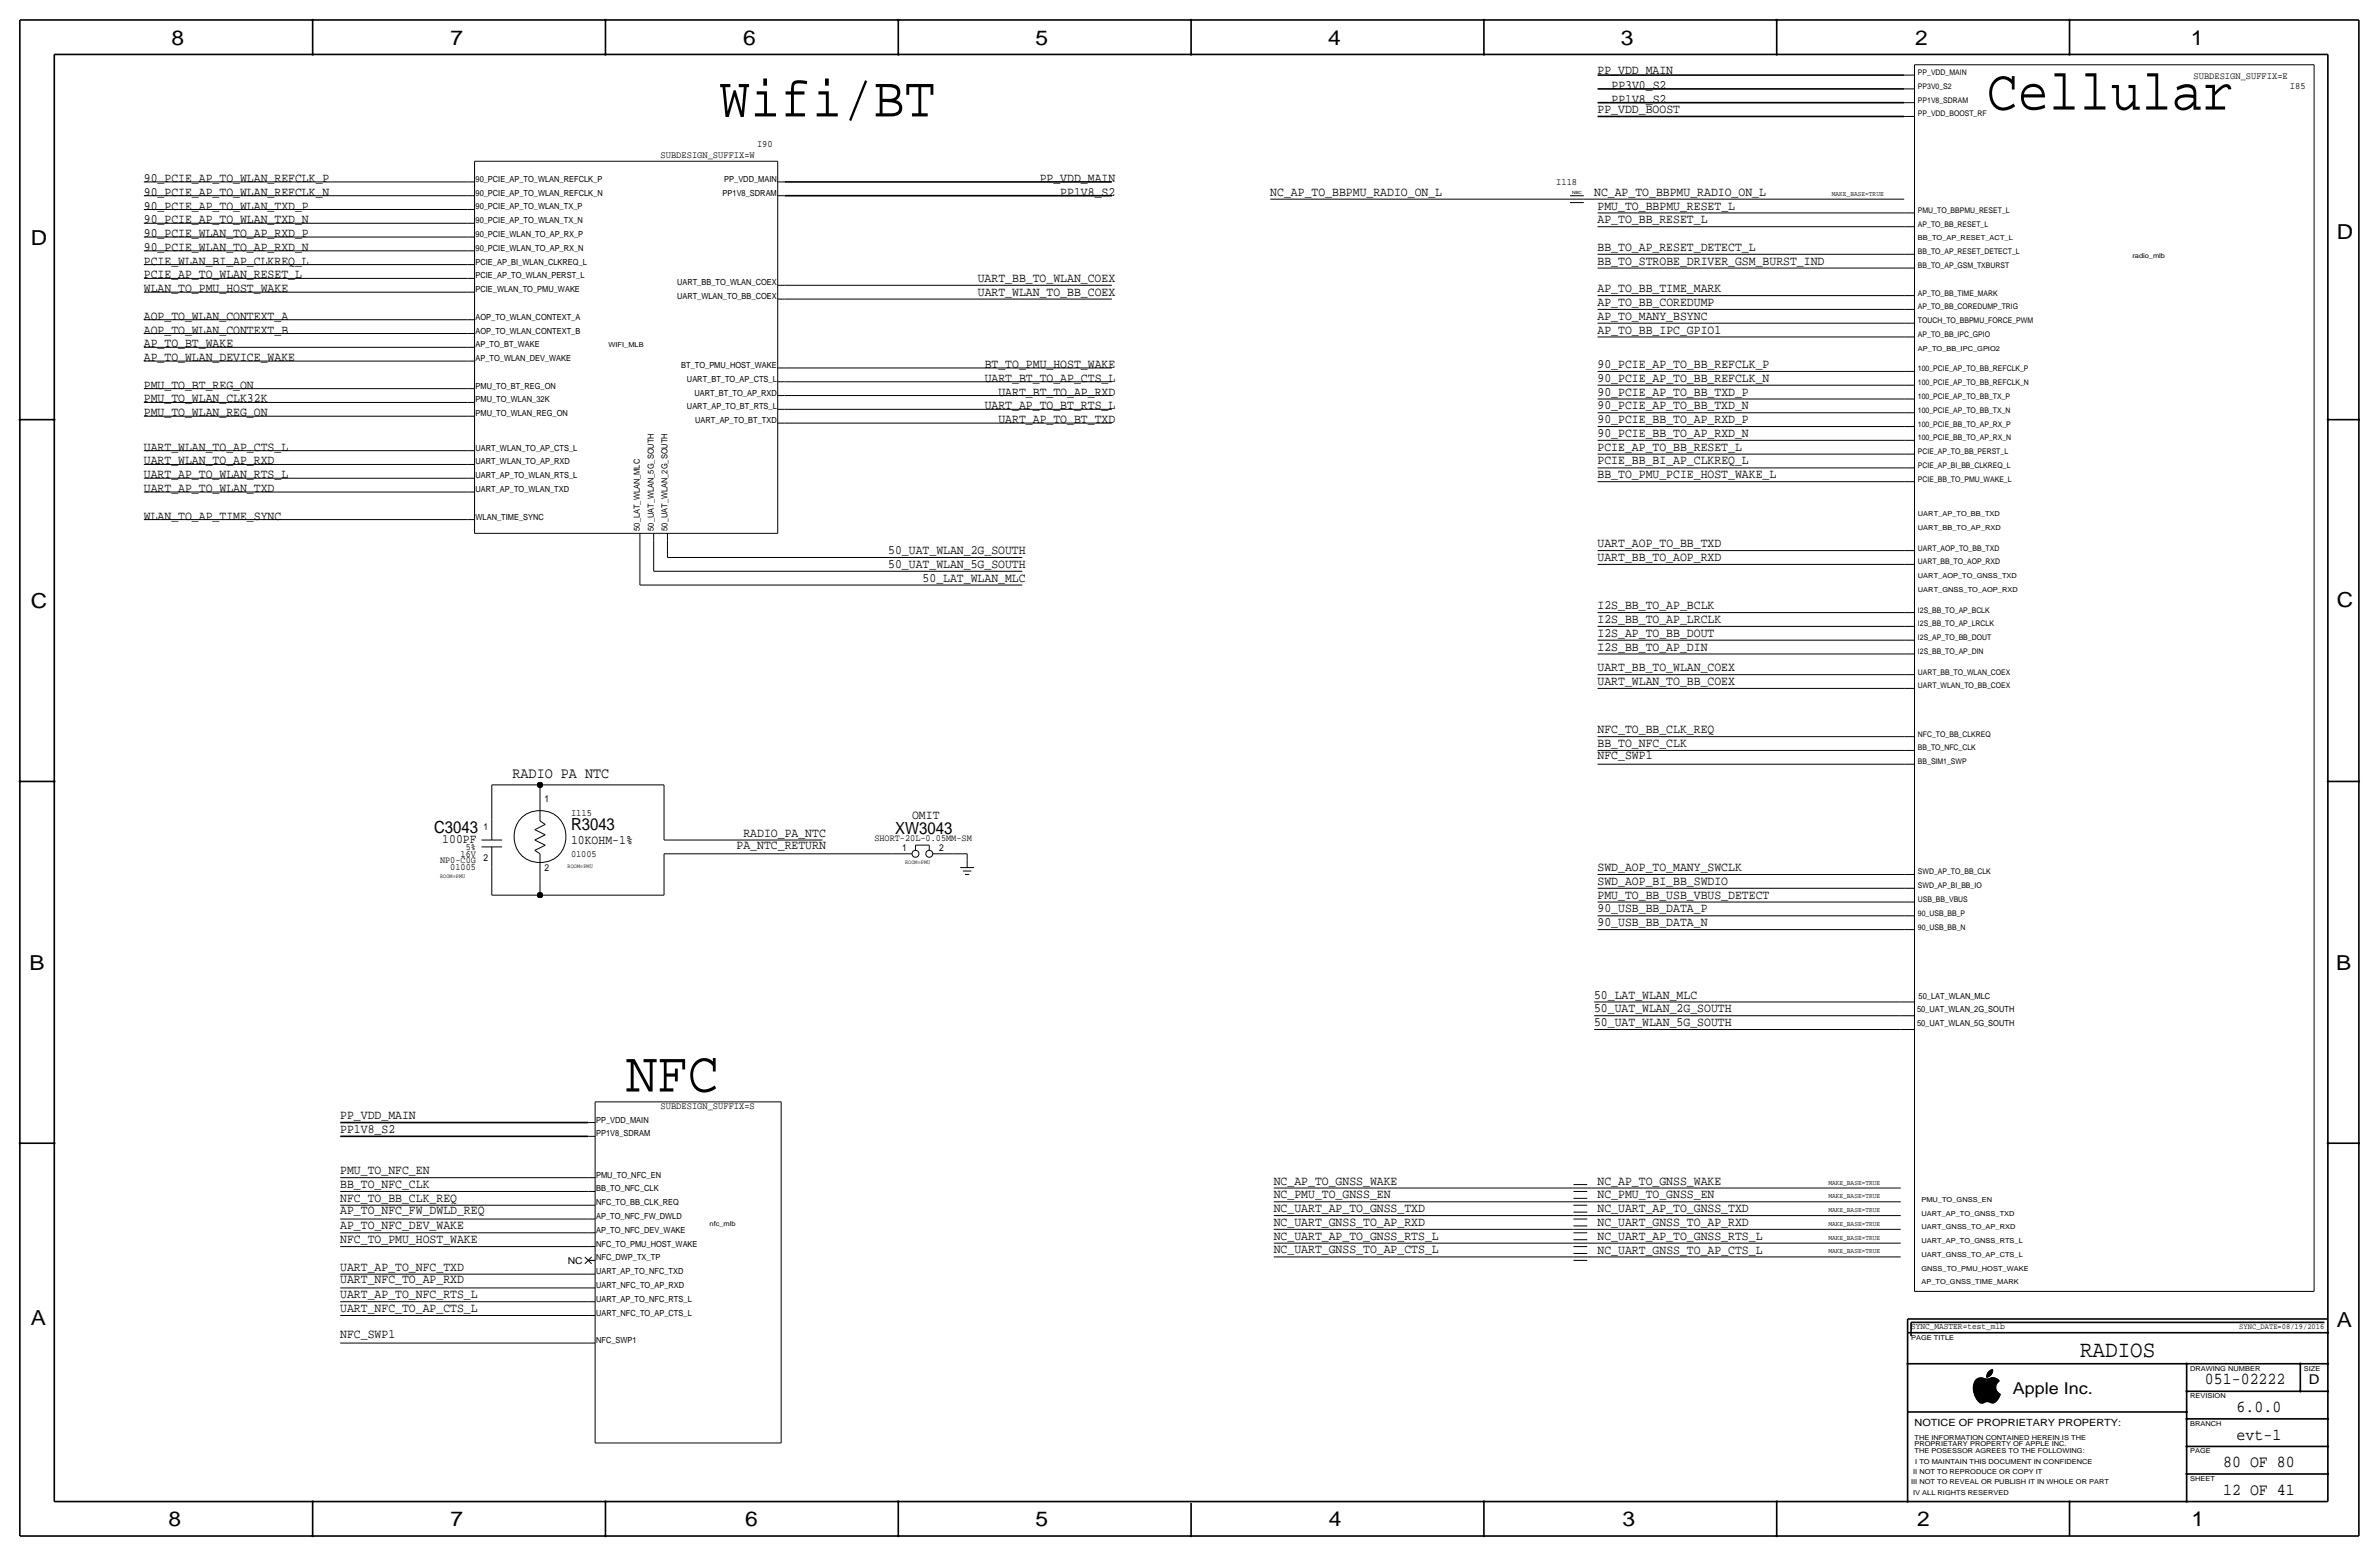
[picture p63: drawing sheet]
<svg xmlns="http://www.w3.org/2000/svg" width="877mm" height="574mm" viewBox="0 0 877 574" stroke-linecap="round" stroke-linejoin="round" font-family="sans-serif">
<defs><g id="words">
<g font-size="21.3">
<text x="732.5" y="40.4">Cellular</text>
<text x="265.1" y="42.9">Wifi/BT</text>
<text x="230.8" y="402.3">NFC</text>
</g>
<text font-size="8.6" x="766.9" y="500.1">RADIOS</text>
<g font-size="7.6">
<text x="63.2" y="16.5">8</text>
<text x="166.1" y="16.5">7</text>
<text x="274" y="16.5">6</text>
<text x="381.7" y="16.5">5</text>
<text x="489.7" y="16.5">4</text>
<text x="597.6" y="16.5">3</text>
<text x="706.1" y="16.5">2</text>
<text x="807.7" y="16.5">1</text>
<text x="861.5" y="88.1">D</text>
<text x="11.4" y="90.4">D</text>
<text x="11.4" y="224.3">C</text>
<text x="861.5" y="223.8">C</text>
<text x="10.8" y="357.6">B</text>
<text x="861.3" y="357.4">B</text>
<text x="11.3" y="488.4">A</text>
<text x="861.5" y="489.2">A</text>
<text x="62.2" y="562.6">8</text>
<text x="166" y="562.6">7</text>
<text x="274.8" y="562.6">6</text>
<text x="381.7" y="562.6">5</text>
<text x="489.9" y="562.6">4</text>
<text x="598.1" y="562.6">3</text>
<text x="706.8" y="562.6">2</text>
<text x="807.9" y="562.6">1</text>
</g>
<g font-size="6.2">
<text x="210.5" y="305.8">R3043</text>
<text x="160" y="307.1">C3043</text>
<text x="330" y="307.3">XW3043</text>
<text x="812.9" y="510.3">051-02222</text>
<text x="824.6" y="520.4">6.0.0</text>
<text x="824.6" y="530.6">evt-1</text>
<text x="819.6" y="540.8">80 OF 80</text>
<text x="819.6" y="550.9">12 OF 41</text>
</g>
<text font-size="6" x="742.1" y="513.9">Apple Inc.</text>
<text font-size="5.6" x="188.9" y="286.8">RADIO PA NTC</text>
<text font-size="5" x="851.2" y="510.3">D</text>
<g font-size="4.7">
<text x="589" y="27.2">PP_VDD_MAIN</text>
<text x="594.1" y="32.8">PP3V0_S2</text>
<text x="589" y="41.7">PP_VDD_BOOST</text>
<text x="594.1" y="37.8">PP1V8_S2</text>
<text x="53" y="67.1">90_PCIE_AP_TO_WLAN_REFCLK_P</text>
<text x="383.3" y="67.1">PP_VDD_MAIN</text>
<text x="53" y="72.1">90_PCIE_AP_TO_WLAN_REFCLK_N</text>
<text x="53" y="77.2">90_PCIE_AP_TO_WLAN_TXD_P</text>
<text x="390.9" y="72.1">PP1V8_S2</text>
<text x="468.3" y="72.1">NC_AP_TO_BBPMU_RADIO_ON_L</text>
<text x="587.7" y="72.1">NC_AP_TO_BBPMU_RADIO_ON_L</text>
<text x="589" y="77.2">PMU_TO_BBPMU_RESET_L</text>
<text x="53" y="82.3">90_PCIE_AP_TO_WLAN_TXD_N</text>
<text x="589" y="82.3">AP_TO_BB_RESET_L</text>
<text x="53" y="87.4">90_PCIE_WLAN_TO_AP_RXD_P</text>
<text x="53" y="92.5">90_PCIE_WLAN_TO_AP_RXD_N</text>
<text x="589" y="92.5">BB_TO_AP_RESET_DETECT_L</text>
<text x="53" y="97.5">PCIE_WLAN_BI_AP_CLKREQ_L</text>
<text x="589" y="97.6">BB_TO_STROBE_DRIVER_GSM_BURST_IND</text>
<text x="53" y="107.7">WLAN_TO_PMU_HOST_WAKE</text>
<text x="53" y="102.6">PCIE_AP_TO_WLAN_RESET_L</text>
<text x="360.5" y="103.9">UART_BB_TO_WLAN_COEX</text>
<text x="589" y="107.7">AP_TO_BB_TIME_MARK</text>
<text x="360.5" y="109">UART_WLAN_TO_BB_COEX</text>
<text x="589" y="112.8">AP_TO_BB_COREDUMP</text>
<text x="53" y="117.9">AOP_TO_WLAN_CONTEXT_A</text>
<text x="589" y="117.9">AP_TO_MANY_BSYNC</text>
<text x="53" y="122.9">AOP_TO_WLAN_CONTEXT_B</text>
<text x="589" y="122.9">AP_TO_BB_IPC_GPIO1</text>
<text x="53" y="128">AP_TO_BT_WAKE</text>
<text x="53" y="133.1">AP_TO_WLAN_DEVICE_WAKE</text>
<text x="363" y="135.6">BT_TO_PMU_HOST_WAKE</text>
<text x="589" y="135.6">90_PCIE_AP_TO_BB_REFCLK_P</text>
<text x="53" y="143.3">PMU_TO_BT_REG_ON</text>
<text x="363" y="140.7">UART_BT_TO_AP_CTS_L</text>
<text x="589" y="140.7">90_PCIE_AP_TO_BB_REFCLK_N</text>
<text x="53" y="148.3">PMU_TO_WLAN_CLK32K</text>
<text x="368.1" y="145.8">UART_BT_TO_AP_RXD</text>
<text x="589" y="145.8">90_PCIE_AP_TO_BB_TXD_P</text>
<text x="53" y="153.4">PMU_TO_WLAN_REG_ON</text>
<text x="363" y="150.9">UART_AP_TO_BT_RTS_L</text>
<text x="368.1" y="156">UART_AP_TO_BT_TXD</text>
<text x="589" y="150.9">90_PCIE_AP_TO_BB_TXD_N</text>
<text x="589" y="156">90_PCIE_BB_TO_AP_RXD_P</text>
<text x="589" y="161">90_PCIE_BB_TO_AP_RXD_N</text>
<text x="53" y="166.1">UART_WLAN_TO_AP_CTS_L</text>
<text x="589" y="166.1">PCIE_AP_TO_BB_RESET_L</text>
<text x="53" y="171.2">UART_WLAN_TO_AP_RXD</text>
<text x="589" y="171.2">PCIE_BB_BI_AP_CLKREQ_L</text>
<text x="53" y="176.3">UART_AP_TO_WLAN_RTS_L</text>
<text x="589" y="176.3">BB_TO_PMU_PCIE_HOST_WAKE_L</text>
<text x="53" y="181.4">UART_AP_TO_WLAN_TXD</text>
<text x="53" y="191.5">WLAN_TO_AP_TIME_SYNC</text>
<text x="589" y="201.7">UART_AOP_TO_BB_TXD</text>
<text x="327.5" y="209.3">50_UAT_WLAN_5G_SOUTH</text>
<text x="327.5" y="204.2">50_UAT_WLAN_2G_SOUTH</text>
<text x="589" y="206.8">UART_BB_TO_AOP_RXD</text>
<text x="340.1" y="214.4">50_LAT_WLAN_MLC</text>
<text x="589" y="224.5">I2S_BB_TO_AP_BCLK</text>
<text x="589" y="229.6">I2S_BB_TO_AP_LRCLK</text>
<text x="589" y="239.8">I2S_BB_TO_AP_DIN</text>
<text x="589" y="234.7">I2S_AP_TO_BB_DOUT</text>
<text x="589" y="247.4">UART_BB_TO_WLAN_COEX</text>
<text x="589" y="252.5">UART_WLAN_TO_BB_COEX</text>
<text x="589" y="275.3">BB_TO_NFC_CLK</text>
<text x="589" y="270.3">NFC_TO_BB_CLK_REQ</text>
<text x="589" y="279.9">NFC_SWP1</text>
<text x="336.2" y="302">OMIT</text>
<text x="163" y="310.9">100PF</text>
<text x="210.5" y="311.2">10KOHM-1%</text>
<text x="274.1" y="308.4">RADIO_PA_NTC</text>
<text x="271.5" y="313">PA_NTC_RETURN</text>
<text x="589" y="321.1">SWD_AOP_TO_MANY_SWCLK</text>
<text x="589" y="326.1">SWD_AOP_BI_BB_SWDIO</text>
<text x="589" y="331.2">PMU_TO_BB_USB_VBUS_DETECT</text>
<text x="589" y="341.4">90_USB_BB_DATA_N</text>
<text x="589" y="336.3">90_USB_BB_DATA_P</text>
<text x="587.7" y="368.1">50_LAT_WLAN_MLC</text>
<text x="587.7" y="373.1">50_UAT_WLAN_2G_SOUTH</text>
<text x="587.7" y="378.2">50_UAT_WLAN_5G_SOUTH</text>
<text x="125.4" y="412.5">PP_VDD_MAIN</text>
<text x="125.4" y="417.6">PP1V8_S2</text>
<text x="125.4" y="432.8">PMU_TO_NFC_EN</text>
<text x="125.4" y="437.9">BB_TO_NFC_CLK</text>
<text x="469.6" y="436.6">NC_AP_TO_GNSS_WAKE</text>
<text x="589" y="436.6">NC_AP_TO_GNSS_WAKE</text>
<text x="125.4" y="443">NFC_TO_BB_CLK_REQ</text>
<text x="469.6" y="441.7">NC_PMU_TO_GNSS_EN</text>
<text x="589" y="441.7">NC_PMU_TO_GNSS_EN</text>
<text x="125.4" y="447.6">AP_TO_NFC_FW_DWLD_REQ</text>
<text x="469.6" y="446.8">NC_UART_AP_TO_GNSS_TXD</text>
<text x="589" y="446.8">NC_UART_AP_TO_GNSS_TXD</text>
<text x="125.4" y="453.2">AP_TO_NFC_DEV_WAKE</text>
<text x="469.6" y="451.9">NC_UART_GNSS_TO_AP_RXD</text>
<text x="589" y="451.9">NC_UART_GNSS_TO_AP_RXD</text>
<text x="125.4" y="458.2">NFC_TO_PMU_HOST_WAKE</text>
<text x="469.6" y="457">NC_UART_AP_TO_GNSS_RTS_L</text>
<text x="589" y="456.9">NC_UART_AP_TO_GNSS_RTS_L</text>
<text x="469.6" y="462">NC_UART_GNSS_TO_AP_CTS_L</text>
<text x="589" y="462">NC_UART_GNSS_TO_AP_CTS_L</text>
<text x="125.4" y="472.9">UART_NFC_TO_AP_RXD</text>
<text x="125.4" y="468.4">UART_AP_TO_NFC_TXD</text>
<text x="125.4" y="478.5">UART_AP_TO_NFC_RTS_L</text>
<text x="125.4" y="483.6">UART_NFC_TO_AP_CTS_L</text>
<text x="125.4" y="493.3">NFC_SWP1</text>
</g>
<text font-size="3.7" x="705.8" y="525.5">NOTICE OF PROPRIETARY PROPERTY:</text>
<g font-size="3.6">
<text x="808.7" y="29">SUBDESIGN_SUFFIX=E</text>
<text x="844.2" y="32.8">I85</text>
<text x="243.5" y="58.2">SUBDESIGN_SUFFIX=W</text>
<text x="279.1" y="54.4">I90</text>
<text x="573.7" y="68.3">I118</text>
<text x="210.5" y="300.7">I115</text>
<text x="243.5" y="408.7">SUBDESIGN_SUFFIX=S</text>
</g>
<g font-size="3.5">
<text x="200.7" y="295.7">1</text>
<text x="178.3" y="305.8">1</text>
<text x="322.3" y="310.1">SHORT-20L-0.05MM-SM</text>
<text x="169.8" y="315.7">16V</text>
<text x="171.7" y="313.4">5%</text>
<text x="178.3" y="317.2">2</text>
<text x="210.5" y="316">01005</text>
<text x="332.6" y="313.7">1</text>
<text x="346.3" y="313.7">2</text>
<text x="162.2" y="318.3">NP0-C0G</text>
<text x="166" y="320.8">01005</text>
<text x="200.7" y="321.1">2</text>
<text x="209.3" y="465.8">NC</text>
</g>
<text font-size="3.2" x="704.5" y="490">SYNC_MASTER=test_mlb</text>
<g font-size="3.1">
<text x="175.3" y="67.1">90_PCIE_AP_TO_WLAN_REFCLK_P</text>
<text x="267" y="67.1">PP_VDD_MAIN</text>
<text x="175.3" y="77.2">90_PCIE_AP_TO_WLAN_TX_P</text>
<text x="175.3" y="72.1">90_PCIE_AP_TO_WLAN_REFCLK_N</text>
<text x="266.4" y="72.1">PP1V8_SDRAM</text>
<text x="175.3" y="82.3">90_PCIE_AP_TO_WLAN_TX_N</text>
<text x="175.3" y="87.4">90_PCIE_WLAN_TO_AP_RX_P</text>
<text x="175.3" y="92.5">90_PCIE_WLAN_TO_AP_RX_N</text>
<text x="175.3" y="97.5">PCIE_AP_BI_WLAN_CLKREQ_L</text>
<text x="175.3" y="102.6">PCIE_AP_TO_WLAN_PERST_L</text>
<text x="175.3" y="107.7">PCIE_WLAN_TO_PMU_WAKE</text>
<text x="249.6" y="105.2">UART_BB_TO_WLAN_COEX</text>
<text x="249.6" y="110.2">UART_WLAN_TO_BB_COEX</text>
<text x="175.3" y="117.9">AOP_TO_WLAN_CONTEXT_A</text>
<text x="175.3" y="122.9">AOP_TO_WLAN_CONTEXT_B</text>
<text x="175.3" y="128">AP_TO_BT_WAKE</text>
<text x="175.3" y="133.1">AP_TO_WLAN_DEV_WAKE</text>
<text x="251.1" y="135.6">BT_TO_PMU_HOST_WAKE</text>
<text x="175.3" y="143.3">PMU_TO_BT_REG_ON</text>
<text x="253.3" y="140.7">UART_BT_TO_AP_CTS_L</text>
<text x="175.3" y="148.3">PMU_TO_WLAN_32K</text>
<text x="256" y="145.8">UART_BT_TO_AP_RXD</text>
<text x="175.3" y="153.4">PMU_TO_WLAN_REG_ON</text>
<text x="253.3" y="150.9">UART_AP_TO_BT_RTS_L</text>
<text x="256.3" y="156">UART_AP_TO_BT_TXD</text>
<text x="175.3" y="166.1">UART_WLAN_TO_AP_CTS_L</text>
<text x="175.3" y="171.2">UART_WLAN_TO_AP_RXD</text>
<text x="175.3" y="176.3">UART_AP_TO_WLAN_RTS_L</text>
<text x="175.3" y="181.4">UART_AP_TO_WLAN_TXD</text>
<text x="175.3" y="191.5">WLAN_TIME_SYNC</text>
<text x="235.9" y="195.6" transform="rotate(-90 235.9 195.6)">50_LAT_WLAN_MLC</text>
<text x="241" y="195.6" transform="rotate(-90 241 195.6)">50_UAT_WLAN_5G_SOUTH</text>
<text x="246.1" y="195.6" transform="rotate(-90 246.1 195.6)">50_UAT_WLAN_2G_SOUTH</text>
<text x="707.3" y="368">50_LAT_WLAN_MLC</text>
<text x="706.7" y="373.1">50_UAT_WLAN_2G_SOUTH</text>
<text x="706.7" y="378.2">50_UAT_WLAN_5G_SOUTH</text>
<text x="219.8" y="413.8">PP_VDD_MAIN</text>
<text x="219.8" y="418.8">PP1V8_SDRAM</text>
<text x="219.8" y="434.1">PMU_TO_NFC_EN</text>
<text x="219.8" y="439.2">BB_TO_NFC_CLK</text>
<text x="219.8" y="449.3">AP_TO_NFC_FW_DWLD</text>
<text x="219.8" y="444.2">NFC_TO_BB_CLK_REQ</text>
<text x="219.8" y="454.4">AP_TO_NFC_DEV_WAKE</text>
<text x="219.8" y="459.5">NFC_TO_PMU_HOST_WAKE</text>
<text x="219.8" y="464.6">NFC_DWP_TX_TP</text>
<text x="219.8" y="469.6">UART_AP_TO_NFC_TXD</text>
<text x="219.8" y="474.7">UART_NFC_TO_AP_RXD</text>
<text x="219.8" y="479.8">UART_AP_TO_NFC_RTS_L</text>
<text x="219.8" y="484.9">UART_NFC_TO_AP_CTS_L</text>
<text x="219.8" y="495">NFC_SWP1</text>
</g>
<g font-size="2.9">
<text x="707.1" y="27.7">PP_VDD_MAIN</text>
<text x="707.1" y="32.8">PP3V0_S2</text>
<text x="707.1" y="37.8">PP1V8_SDRAM</text>
<text x="707.1" y="42.9">PP_VDD_BOOST_RF</text>
<text x="707.1" y="83.6">AP_TO_BB_RESET_L</text>
<text x="707.1" y="78.5">PMU_TO_BBPMU_RESET_L</text>
<text x="707.1" y="93.7">BB_TO_AP_RESET_DETECT_L</text>
<text x="707.1" y="98.8">BB_TO_AP_GSM_TXBURST</text>
<text x="707.1" y="109">AP_TO_BB_TIME_MARK</text>
<text x="707.1" y="119.1">TOUCH_TO_BBPMU_FORCE_PWM</text>
<text x="707.1" y="114">AP_TO_BB_COREDUMP_TRIG</text>
<text x="707.1" y="124.2">AP_TO_BB_IPC_GPIO</text>
<text x="707.1" y="136.9">100_PCIE_AP_TO_BB_REFCLK_P</text>
<text x="707.1" y="142">100_PCIE_AP_TO_BB_REFCLK_N</text>
<text x="707.1" y="147.1">100_PCIE_AP_TO_BB_TX_P</text>
<text x="707.1" y="152.1">100_PCIE_AP_TO_BB_TX_N</text>
<text x="707.1" y="157.2">100_PCIE_BB_TO_AP_RX_P</text>
<text x="707.1" y="167.4">PCIE_AP_TO_BB_PERST_L</text>
<text x="707.1" y="162.3">100_PCIE_BB_TO_AP_RX_N</text>
<text x="707.1" y="172.5">PCIE_AP_BI_BB_CLKREQ_L</text>
<text x="707.1" y="177.5">PCIE_BB_TO_PMU_WAKE_L</text>
<text x="707.1" y="202.9">UART_AOP_TO_BB_TXD</text>
<text x="707.1" y="208">UART_BB_TO_AOP_RXD</text>
<text x="707.1" y="225.8">I2S_BB_TO_AP_BCLK</text>
<text x="707.1" y="230.9">I2S_BB_TO_AP_LRCLK</text>
<text x="707.1" y="236">I2S_AP_TO_BB_DOUT</text>
<text x="707.1" y="241">I2S_BB_TO_AP_DIN</text>
<text x="707.1" y="248.7">UART_BB_TO_WLAN_COEX</text>
<text x="707.1" y="253.7">UART_WLAN_TO_BB_COEX</text>
<text x="707.1" y="271.5">NFC_TO_BB_CLKREQ</text>
<text x="707.1" y="276.6">BB_TO_NFC_CLK</text>
<text x="707.1" y="281.7">BB_SIM1_SWP</text>
<text x="707.1" y="322.3">SWD_AP_TO_BB_CLK</text>
<text x="707.1" y="327.4">SWD_AP_BI_BB_IO</text>
<text x="707.1" y="332.5">USB_BB_VBUS</text>
<text x="707.1" y="337.6">90_USB_BB_P</text>
<text x="707.1" y="342.6">90_USB_BB_N</text>
<text x="825.6" y="490">SYNC_DATE=08/19/2016</text>
</g>
<g font-size="2.6">
<text x="675.3" y="72.1">MAKE_BASE=TRUE</text>
<text x="674.1" y="436.6">MAKE_BASE=TRUE</text>
<text x="674.1" y="441.7">MAKE_BASE=TRUE</text>
<text x="674.1" y="446.8">MAKE_BASE=TRUE</text>
<text x="674.1" y="451.9">MAKE_BASE=TRUE</text>
<text x="674.1" y="456.9">MAKE_BASE=TRUE</text>
<text x="674.1" y="462">MAKE_BASE=TRUE</text>
</g>
<g font-size="2.5">
<text x="707.1" y="88.6">BB_TO_AP_RESET_ACT_L</text>
<text x="786.1" y="95">radio_mlb</text>
<text x="224.3" y="128">WIFI_MLB</text>
<text x="707.1" y="129.3">AP_TO_BB_IPC_GPIO2</text>
<text x="707.1" y="190.2">UART_AP_TO_BB_TXD</text>
<text x="707.1" y="195.3">UART_BB_TO_AP_RXD</text>
<text x="707.1" y="213.1">UART_AOP_TO_GNSS_TXD</text>
<text x="707.1" y="218.2">UART_GNSS_TO_AOP_RXD</text>
<text x="708.4" y="443">PMU_TO_GNSS_EN</text>
<text x="708.4" y="448.1">UART_AP_TO_GNSS_TXD</text>
<text x="261.6" y="451.9">nfc_mlb</text>
<text x="708.4" y="453.1">UART_GNSS_TO_AP_RXD</text>
<text x="708.4" y="458.2">UART_AP_TO_GNSS_RTS_L</text>
<text x="708.4" y="463.3">UART_GNSS_TO_AP_CTS_L</text>
<text x="708.4" y="468.4">GNSS_TO_PMU_HOST_WAKE</text>
<text x="708.4" y="473.5">AP_TO_GNSS_TIME_MARK</text>
<text x="704.5" y="493.8">PAGE TITLE</text>
<text x="807.4" y="505.2">DRAWING NUMBER</text>
<text x="849.3" y="505.2">SIZE</text>
<text x="807.4" y="515.4">REVISION</text>
<text x="807.4" y="525.5">BRANCH</text>
<text x="705.8" y="533.1">PROPRIETARY PROPERTY OF APPLE INC.</text>
<text x="705.8" y="530.6">THE INFORMATION CONTAINED HEREIN IS THE</text>
<text x="705.8" y="535.7">THE POSESSOR AGREES TO THE FOLLOWING:</text>
<text x="706.1" y="539.5">I TO MAINTAIN THIS DOCUMENT IN CONFIDENCE</text>
<text x="807.4" y="535.7">PAGE</text>
<text x="705.3" y="543.3">II NOT TO REPRODUCE OR COPY IT</text>
<text x="807.4" y="545.8">SHEET</text>
<text x="704.5" y="547.1">III NOT TO REVEAL OR PUBLISH IT IN WHOLE OR PART</text>
<text x="705.3" y="550.9">IV ALL RIGHTS RESERVED</text>
</g>
<g font-size="2.2">
<text x="162.3" y="323.6">ROOM=PMU</text>
<text x="209.2" y="319.8">ROOM=PMU</text>
<text x="333.7" y="318.5">ROOM=PMU</text>
</g>
<text font-size="1.6" x="579.6" y="71.4">NBC</text>
</g></defs>
<g fill="none" stroke="#000" stroke-width=".37">
<path d="M702 27.7h3.8zM702 37.8h3.8zM702 32.8h3.8zM705.8 23.9h147.3zM705.8 23.9v452.1zM853.1 23.9v452.1zM175 59.4v137.2zM175 59.4h111.7zM286.7 59.4v137.2zM702 42.9h3.8zM53 77.2h119.4zM53 72.1h119.4z"/>
<path d="M53 67.1h119.4zM172.4 77.2h2.6zM172.4 67.1h2.6zM172.4 72.1h2.6zM286.7 67.1h2.6zM286.7 72.1h2.6zM468.3 73.4h110.5zM578.8 73.4h5.1zM578.8 72.1h5.1zM578.8 74.7h5.1zM583.9 73.4h118.1zM589 78.5h113z"/>
<path d="M702 78.5h3.8zM53 82.3h119.4zM53 92.5h119.4zM53 87.4h119.4zM53 97.5h119.4zM172.4 97.5h2.6zM172.4 92.5h2.6zM172.4 87.4h2.6zM172.4 82.3h2.6zM589 98.8h113zM589 93.7h113zM589 83.6h113z"/>
<path d="M702 83.6h3.8zM702 93.7h3.8zM702 98.8h3.8zM53 107.7h119.4zM53 102.6h119.4zM53 117.9h119.4zM172.4 117.9h2.6zM172.4 107.7h2.6zM172.4 102.6h2.6zM286.7 110.2h2.6zM286.7 105.2h2.6zM289.3 110.2h120.6z"/>
<path d="M289.3 105.2h120.6zM589 114h113zM589 119.1h113zM589 109h113zM702 119.1h3.8zM702 109h3.8zM702 114h3.8zM53 133.1h119.4zM53 122.9h119.4zM53 128h119.4zM172.4 133.1h2.6zM172.4 128h2.6z"/>
<path d="M172.4 122.9h2.6zM286.7 135.6h2.6zM289.3 135.6h120.6zM589 136.9h113zM589 124.2h113zM702 124.2h3.8zM702 136.9h3.8zM53 148.3h119.4zM53 143.3h119.4zM53 153.4h119.4zM172.4 153.4h2.6zM172.4 148.3h2.6z"/>
<path d="M172.4 143.3h2.6zM286.7 145.8h2.6zM286.7 150.9h2.6zM286.7 156h2.6zM286.7 140.7h2.6zM289.3 140.7h120.6zM289.3 145.8h120.6zM289.3 150.9h120.6zM289.3 156h120.6zM589 147.1h113zM589 157.2h113zM589 142h113z"/>
<path d="M589 152.1h113zM702 152.1h3.8zM702 157.2h3.8zM702 142h3.8zM702 147.1h3.8zM53 166.1h119.4zM53 171.2h119.4zM53 176.3h119.4zM172.4 176.3h2.6zM172.4 171.2h2.6zM172.4 166.1h2.6zM589 162.3h113z"/>
<path d="M589 172.5h113zM589 177.5h113zM589 167.4h113zM702 162.3h3.8zM702 167.4h3.8zM702 172.5h3.8zM702 177.5h3.8zM53 191.5h119.4zM53 181.4h119.4zM172.4 191.5h2.6zM172.4 181.4h2.6zM175 196.6h111.7z"/>
<path d="M235.9 199.1v16.5zM235.9 196.6v2.5zM241 199.1v11.5zM241 196.6v2.5zM246.1 199.1v6.4zM246.1 196.6v2.5zM235.9 215.6h141zM241 210.6h135.9zM246.1 205.5h130.8zM589 202.9h113zM589 208h113zM702 208h3.8z"/>
<path d="M702 202.9h3.8zM589 225.8h113zM589 230.9h113zM589 236h113zM702 236h3.8zM702 230.9h3.8zM702 225.8h3.8zM589 241h113zM589 248.7h113zM589 253.7h113zM702 241h3.8zM702 248.7h3.8z"/>
<path d="M702 253.7h3.8zM589 271.5h113zM589 276.6h113zM702 271.5h3.8zM702 276.6h3.8zM181.3 289.3v12.7zM181.3 289.3h17.8zM199.1 289.3h45.7zM199.1 289.3v2.5zM199.1 291.8v10.8zM244.8 289.3v20.3zM589 281.7h113z"/>
<path d="M702 281.7h3.8zM177.5 312.2h7.6zM177.5 309.6h7.6zM181.3 319.8v10.1zM181.3 302v7.6zM181.3 312.2v7.6zM197.2 313.4l3.8-1.8zM197.2 305.8l3.8-1.9zM197.2 309.6l3.8-1.9zM197.2 313.4l1.9 1.3zM197.2 309.6l3.8 2zM197.2 305.8l3.8 1.9z"/>
<path d="M199.1 314.7v10.2zM199.1 302.6l1.9 1.3zM244.8 314.7h83.8zM244.8 314.7v15.2zM244.8 309.6h58.4zM328.6 314.7h7.6zM337.5 311.5h5.1zM337.5 311.5v1.9zM342.6 311.5v1.9zM343.9 314.7h7.6zM351.5 314.7h5.1zM354 319.8h5.1z"/>
<path d="M356.6 314.7v2.5zM356.6 317.2v2.6zM181.3 329.9h17.8zM199.1 329.9h45.7zM199.1 324.9v5zM355 321.1h3.1zM355.8 322.3h1.5zM589 327.4h113zM589 322.3h113zM589 332.5h113zM589 337.6h113zM702 327.4h3.8z"/>
<path d="M702 332.5h3.8zM702 337.6h3.8zM702 322.3h3.8zM589 342.6h113zM702 342.6h3.8zM587.7 369.3h113zM587.7 374.4h113zM587.7 379.5h113zM700.7 374.4h5.1zM700.7 379.5h5.1zM700.7 369.3h5.1zM216.9 418.8h2.5z"/>
<path d="M216.9 413.8h2.5zM219.4 406.1v125.8zM219.4 406.1h68.6zM288 406.1v125.8zM125.4 439.2h91.5zM125.4 434.1h91.5zM216.9 434.1h2.5zM216.9 439.2h2.5zM469.6 437.9h110.5zM580.1 439.2h5.1zM580.1 437.9h5.1zM580.1 436.6h5.1z"/>
<path d="M585.2 437.9h115.5zM125.4 444.2h91.5zM125.4 449.3h91.5zM125.4 454.4h91.5zM125.4 459.5h91.5zM216.9 459.5h2.5zM216.9 454.4h2.5zM216.9 449.3h2.5zM216.9 444.2h2.5zM469.6 458.2h110.5zM469.6 443h110.5zM469.6 448.1h110.5z"/>
<path d="M469.6 453.1h110.5zM580.1 459.5h5.1zM580.1 458.2h5.1zM580.1 456.9h5.1zM580.1 454.4h5.1zM580.1 453.1h5.1zM580.1 451.9h5.1zM580.1 449.3h5.1zM580.1 448.1h5.1zM580.1 446.8h5.1zM580.1 444.2h5.1zM580.1 443h5.1z"/>
<path d="M580.1 441.7h5.1zM585.2 458.2h115.5zM585.2 453.1h115.5zM585.2 448.1h115.5zM585.2 443h115.5zM125.4 469.6h91.5zM125.4 479.8h91.5zM125.4 474.7h91.5zM215.6 465.8l2.5-2.5zM215.6 463.3l2.5 2.5zM216.9 479.8h2.5zM216.9 474.7h2.5z"/>
<path d="M216.9 469.6h2.5zM216.9 464.6h2.5zM469.6 463.3h110.5zM580.1 464.6h5.1zM580.1 463.3h5.1zM580.1 462h5.1zM585.2 463.3h115.5zM705.8 476h147.3zM125.4 495h91.5zM125.4 484.9h91.5zM216.9 484.9h2.5zM216.9 495h2.5z"/>
<path d="M727.5 512.2h8.4zM727.5 512.3h8.4zM727.5 512.4h8.5zM727.5 511.2h8.2zM727.5 511.3h8.2zM727.5 511.5h8.2zM727.5 511.4h8.2zM727.5 512h8.3zM727.5 512.1h8.3zM727.5 511.7h8.3zM727.5 511.8h8.3zM727.5 511.6h8.3z"/>
<path d="M727.5 511.9h8.3zM727.5 511.1h8.3zM727.6 512.8h8.6zM727.6 510.8h8.2zM727.6 511h8.2zM727.6 510.9h8.2zM727.6 510.7h8.2zM727.6 512.5h8.4zM727.6 512.6h8.4zM727.6 512.7h8.5zM727.6 512.9h8.6zM727.6 510.6h8.3z"/>
<path d="M727.6 510.5h8.3zM727.6 513h8.7zM727.6 513.1h8.8zM727.7 513.2h8.8zM727.7 510.2h8.3zM727.7 510.4h8.2zM727.7 510.3h8.3zM727.7 513.4h9.1zM727.7 513.3h9zM727.7 510.1h8.3zM727.8 509.9h8.4zM727.8 513.5h9.1z"/>
<path d="M727.8 510h8.3zM727.8 513.6h9.2zM727.8 513.8h9.6zM727.8 509.8h8.5zM727.8 513.7h9.4zM727.9 513.9h9.5zM727.9 509.7h8.4zM727.9 509.6h8.5zM727.9 514.1h9.5zM727.9 514h9.5zM728 514.2h9.4zM728 509.5h8.5z"/>
<path d="M728 509.4h8.6zM728 509.3h8.7zM728 514.4h9.3zM728.1 509.2h8.8zM728.1 514.5h9.2zM728.1 514.6h9.1zM728.1 509.1h8.9zM728.2 514.7h9zM728.2 509h8.8zM728.2 514.8h9zM728.3 514.9h8.8zM728.3 508.9h8.7z"/>
<path d="M728.3 515h8.8zM728.3 508.8h8.6zM728.3 515.1h8.7zM728.4 508.7h8.4zM728.4 515.2h8.6zM728.5 515.3h8.4zM728.5 515.4h8.4zM728.5 508.6h8.2zM728.6 515.5h8.2zM728.6 508.5h7.9zM728.7 515.6h8zM728.7 515.7h8z"/>
<path d="M728.7 508.4h7.7zM728.8 515.8h7.7zM728.9 515.9h7.6zM728.9 508.3h3.1zM728.9 516h7.5zM729 508.2h2.6zM729 516.1h7.3zM729.1 516.2h7.1zM729.2 516.3h6.9zM729.2 508.1a4.7 4.7 0 0 0-1.2 6.3l1.8 2.6 .8 .2 1-.3M729.3 508.1h2.1zM729.3 516.4h6.7z"/>
<path d="M729.4 516.5h6.5zM729.5 516.6h6.3zM729.6 516.7h2.5zM729.6 507.9h1.4zM729.7 516.8h2.1zM729.8 516.9h1.9zM729.9 517h1.6zM730.2 517.1h1zM732.4 507.5h.6zM732.4 507.6h.4zM732.4 507.4h.8zM732.4 507.3h1z"/>
<path d="M732.4 507.1h1.3zM732.4 507h1.4zM732.4 507.2h1.2zM732.5 506.9h1.4zM732.5 506.8h1.5zM732.5 506.6h1.7zM732.5 506.7h1.6zM732.6 506.5h1.7zM732.6 506.4h1.7zM732.7 506.3h1.7zM732.7 506.2h1.7zM732.8 506.1h1.7z"/>
<path d="M732.8 506h1.7zM732.9 505.9h1.6zM733 505.8h1.6zM733.1 505.7h1.5zM733.1 508.3h3.1zM733.2 505.6h1.4zM733.2 516.7h2.5zM733.3 505.5h1.4zM733.4 508.2h2.6zM733.4 505.4h1.3zM733.6 505.3h1.1zM733.6 516.8h2z"/>
<path d="M733.6 508.1a2.99 2.99 0 0 1 3.5 1 2.71 2.71 0 0 0-1.3 2.5 2.71 2.71 0 0 0 1.7 2.3 3.5 3.5 0 0 1-3.1 3.2l-1.6-.4-1.1 .2M733.7 508.1h2.1zM733.7 508.1l-1.3 .2-1.9-.4-1.3 .2M733.7 505.2h1zM733.8 516.9h1.7zM733.9 505.1h.8zM733.9 507.9h1.6zM734 517h1.3zM734.1 505h.6zM734.3 507.8h.8zM734.3 504.9h.4zM734.3 517.1h.7z"/>
<path d="M734.7 504.7a2.81 2.81 0 0 0-2.3 3 2.71 2.71 0 0 0 2.3-2.9M219.4 531.9h68.6z"/>
<circle cx="199.1" cy="308.4" r="9.6"/>
<circle cx="337.5" cy="314.7" r="1.28"/>
<circle cx="342.6" cy="314.7" r="1.28"/>
</g>
<g fill="none" stroke="#000" stroke-width=".6" stroke-linecap="butt">
<path d="M7.3 7.4v558.8zM7.3 7.4h862.3zM115.3 7.4v12.7zM223.2 7.4v12.7zM331.2 7.4v12.7zM439.1 7.4v12.7zM547.1 7.4v12.7zM655 7.4v12.7zM763 7.4v12.7zM869.6 7.4v558.8zM20 20.1v533.4zM20 20.1h838.2z"/>
<path d="M589 37.8h113zM589 27.7h113zM589 32.8h113zM858.2 20.1v533.4zM589 42.9h113zM289.3 67.1h120.6zM289.3 72.1h120.6zM7.3 154.7h12.7zM858.2 154.7h11.4zM7.3 288h12.7zM858.2 288h11.4zM125.4 413.8h91.5z"/>
<path d="M125.4 418.8h91.5zM7.3 421.4h12.7zM858.2 421.4h11.4zM703.3 486.2v5zM703.3 486.2h154.9zM703.3 491.2v62.3zM703.3 491.2h154.9zM704.5 487.4v5.1zM704.5 487.4h152.4zM703.3 502.7h154.9zM806.1 502.7v50.8zM806.1 512.8h52.1z"/>
<path d="M848.1 502.7v10.1zM703.3 520.4h102.8zM806.1 533.1h52.1zM806.1 523h52.1zM20 553.5h838.2zM115.3 553.5v12.7zM223.2 553.5v12.7zM331.2 553.5v12.7zM439.1 554v12.2zM547.1 553.5v12.7zM655 553.5v12.7zM763 553.5v12.7z"/>
<path d="M806.1 543.3h52.1zM7.3 566.2h862.3z"/>
</g>
<g fill="#000" stroke="#000" stroke-width=".37">
<path d="M115.1 7.2h.4v.3h-.4zM115.1 19.9h.4v.3h-.4zM223 7.2h.4v.3h-.4zM223 19.9h.4v.3h-.4zM331 19.9h.4v.3h-.4zM331 7.2h.4v.3h-.4zM438.9 7.2h.4v.3h-.4zM438.9 19.9h.4v.3h-.4zM546.9 7.2h.4v.3h-.4zM546.9 19.9h.4v.3h-.4zM654.8 19.9h.4v.3h-.4zM654.8 7.2h.4v.3h-.4z"/>
<path d="M762.8 19.9h.4v.3h-.4zM762.8 7.2h.4v.3h-.4zM7.1 154.5h.4v.4h-.4zM19.8 154.5h.4v.4h-.4zM858 154.5h.4v.4h-.4zM869.5 154.5h.3v.4h-.3zM7.1 287.9h.4v.3h-.4zM19.8 287.9h.4v.3h-.4zM858 287.9h.4v.3h-.4zM869.5 287.9h.3v.3h-.3zM7.1 421.2h.4v.4h-.4zM19.8 421.2h.4v.4h-.4z"/>
<path d="M858 421.2h.4v.4h-.4zM869.5 421.2h.3v.4h-.3zM858 491.1h.4v.3h-.4zM703.1 502.5h.4v.3h-.4zM806 502.5h.3v.3h-.3zM806 512.7h.3v.3h-.3zM847.9 512.7h.3v.3h-.3zM847.9 502.5h.3v.3h-.3zM858 502.5h.4v.3h-.4zM858 512.7h.4v.3h-.4zM806 520.3h.3v.3h-.3zM806 522.8h.3v.4h-.3z"/>
<path d="M806 533h.3v.3h-.3zM858 522.8h.4v.4h-.4zM858 533h.4v.3h-.4zM115.1 553.3h.4v.3h-.4zM223 553.3h.4v.3h-.4zM331 553.3h.4v.3h-.4zM546.9 553.3h.4v.3h-.4zM654.8 553.3h.4v.3h-.4zM703.1 553.3h.4v.3h-.4zM762.8 553.3h.4v.3h-.4zM806 543.1h.3v.4h-.3zM806 553.3h.3v.3h-.3z"/>
<path d="M858 543.1h.4v.4h-.4zM115.1 566h.4v.3h-.4zM223 566h.4v.3h-.4zM331 566h.4v.3h-.4zM438.9 566h.4v.3h-.4zM546.9 566h.4v.3h-.4zM654.8 566h.4v.3h-.4z"/>
<circle cx="199.1" cy="289.3" r="1.02"/>
<circle cx="199.1" cy="329.9" r="1.02"/>
</g>
<use href="#words"/>
</svg>
